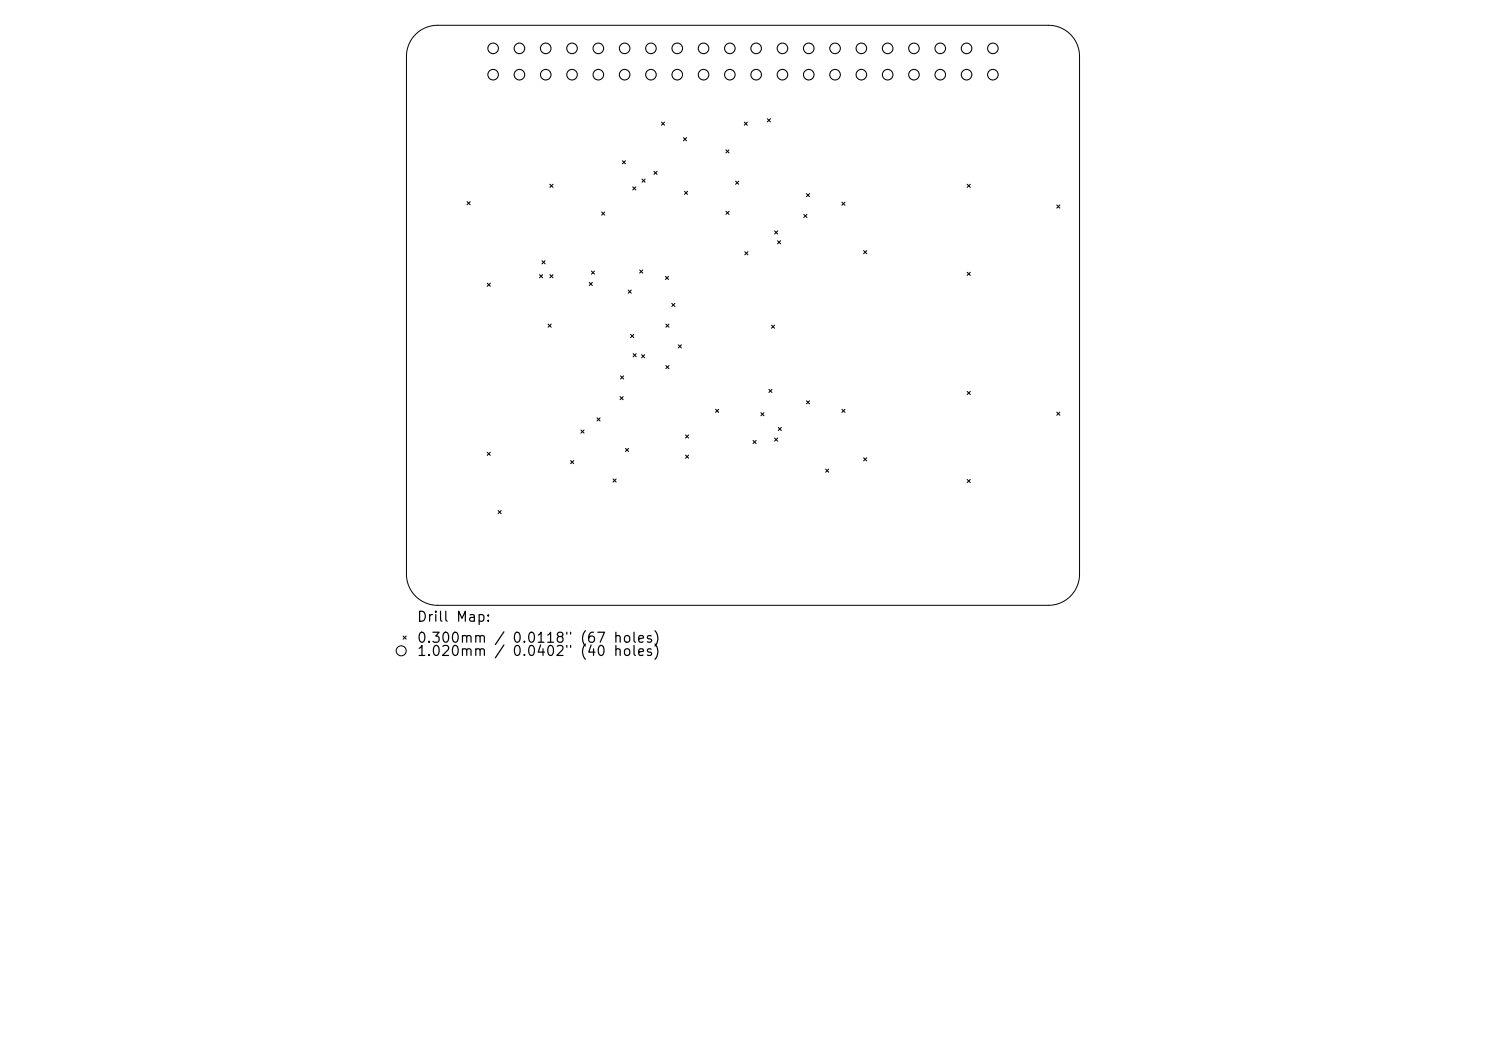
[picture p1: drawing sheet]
<svg xmlns="http://www.w3.org/2000/svg" width="297mm" height="210mm" viewBox="0 0 297 210" stroke-linecap="round" stroke-linejoin="round" font-family="sans-serif">
<defs><g id="words">
<g font-size="2">
<text x="83.2" y="124.7">Drill Map:</text>
<text x="83.2" y="128.9">0.300mm / 0.0118&quot; (67 holes)</text>
<text x="83.2" y="131.6">1.020mm</text>
<text x="102.2" y="131.6">0.0402&quot; (40</text>
</g>
</g></defs>
<path d="M83.1 6.9a6.2 6.2 0 0 1 4.3-1.8h122.2a6.2 6.2 0 0 1 6.2 6.2v103.4a6.2 6.2 0 0 1-6.2 6.3h-122.2a6.2 6.2 0 0 1-6.2-6.3v-103.4a6.2 6.2 0 0 1 1.9-4.4z" fill="none" stroke="#000" stroke-width=".2"/>
<g fill="none" stroke="#000" stroke-width=".21">
<path d="M109.9 36.8l.6 .6M110.5 36.8l-.6 .6M124.4 32.1l.6 .6M125 32.1l-.6 .6M126.5 37.3l.6 .7M127.1 37.3l-.6 .7M128.3 35.8l.6 .6M128.9 35.8l-.6 .6M130.7 34.2l.6 .7M131.3 34.2l-.6 .7M132.2 24.4l.6 .6M132.8 24.4l-.6 .6"/>
<path d="M136.6 27.5l.6 .6M136.8 38.2l.6 .6M137.2 27.5l-.6 .6M137.4 38.2l-.6 .6M145.1 29.9l.6 .7M145.7 29.9l-.6 .7M147 36.2l.6 .6M147.6 36.2l-.6 .6M148.8 24.4l.6 .6M149.4 24.4l-.6 .6M153.4 23.7l.6 .7M154 23.7l-.6 .7"/>
<path d="M161.2 38.7l.6 .6M161.8 38.7l-.6 .6M193.3 36.8l.6 .6M193.9 36.8l-.6 .6M93.3 40.3l.7 .6M94 40.3l-.7 .6M97.4 56.6l.6 .6M98 56.6l-.6 .6M107.8 54.9l.7 .6M108.3 52.1l.6 .6M108.5 54.9l-.7 .6M108.9 52.1l-.6 .6"/>
<path d="M109.9 54.9l.6 .6M110.5 54.9l-.6 .6M117.8 56.4l.6 .7M118.2 54.2l.6 .6M118.4 56.4l-.6 .7M118.8 54.2l-.6 .6M120.3 42.4l.6 .6M120.9 42.4l-.6 .6M125.6 58l.6 .6M126.2 58l-.6 .6M127.8 53.9l.7 .7M128.5 53.9l-.7 .7"/>
<path d="M133 55.2l.6 .6M133.6 55.2l-.6 .6M145.1 42.2l.6 .6M145.7 42.2l-.6 .6M148.9 50.3l.6 .6M149.5 50.3l-.6 .6M154.8 46.1l.6 .7M155.4 48.1l.6 .6M155.4 46.1l-.6 .7M156 48.1l-.6 .6M160.7 42.8l.6 .7M161.3 42.8l-.6 .7"/>
<path d="M168.3 40.4l.6 .6M168.9 40.4l-.6 .6M172.6 50.1l.6 .6M173.2 50.1l-.6 .6M193.3 54.4l.6 .6M193.9 54.4l-.6 .6M211.2 41l.6 .6M211.8 41l-.6 .6M109.5 64.8l.7 .6M110.2 64.8l-.7 .6M123.9 79.2l.6 .7M124 75.1l.6 .6"/>
<path d="M124.5 79.2l-.6 .7M124.6 75.1l-.6 .6M126 66.8l.7 .7M126.5 70.7l.7 .6M126.7 66.8l-.7 .7M127.2 70.7l-.7 .6M128.2 70.9l.6 .6M128.8 70.9l-.6 .6M133.1 64.8l.6 .6M133.1 73l.6 .7M133.7 64.8l-.6 .6M133.7 73l-.6 .7"/>
<path d="M134.3 60.6l.6 .6M134.9 60.6l-.6 .6M135.6 68.9l.6 .6M136.2 68.9l-.6 .6M153.7 77.8l.6 .6M154.2 65l.6 .6M154.3 77.8l-.6 .6M154.8 65l-.6 .6M193.3 78.2l.6 .6M193.9 78.2l-.6 .6M97.4 90.4l.6 .6M98 90.4l-.6 .6"/>
<path d="M114 92l.7 .7M114.7 92l-.7 .7M116.1 85.9l.6 .6M116.7 85.9l-.6 .6M119.3 83.5l.6 .6M119.9 83.5l-.6 .6M122.5 95.7l.6 .6M123.1 95.7l-.6 .6M125 89.6l.6 .6M125.6 89.6l-.6 .6M137 86.9l.6 .6M137 90.9l.6 .7"/>
<path d="M137.6 86.9l-.6 .6M137.6 90.9l-.6 .7M143 81.8l.6 .6M143.6 81.8l-.6 .6M150.5 88l.6 .6M151.1 88l-.6 .6M152.1 82.5l.6 .6M152.7 82.5l-.6 .6M154.8 87.5l.6 .6M155.4 87.5l-.6 .6M155.6 85.4l.6 .6M156.2 85.4l-.6 .6"/>
<path d="M161.2 80.1l.6 .6M161.8 80.1l-.6 .6M165 93.7l.6 .7M165.6 93.7l-.6 .7M168.3 81.8l.6 .6M168.9 81.8l-.6 .6M172.6 91.5l.6 .6M173.2 91.5l-.6 .6M193.3 95.8l.6 .6M193.9 95.8l-.6 .6M211.2 82.4l.6 .6M211.8 82.4l-.6 .6"/>
<path d="M99.6 102l.6 .6M100.2 102l-.6 .6M80.6 127.1l.6 .6M81.2 127.1l-.6 .6"/>
<circle cx="98.6" cy="9.7" r="1.06"/>
<circle cx="98.6" cy="14.9" r="1.06"/>
<circle cx="103.8" cy="9.7" r="1.06"/>
<circle cx="103.8" cy="14.9" r="1.06"/>
<circle cx="109.1" cy="9.7" r="1.06"/>
<circle cx="109.1" cy="14.9" r="1.06"/>
<circle cx="114.3" cy="9.7" r="1.06"/>
<circle cx="114.3" cy="14.9" r="1.06"/>
<circle cx="119.6" cy="9.7" r="1.06"/>
<circle cx="119.6" cy="14.9" r="1.06"/>
<circle cx="124.8" cy="9.7" r="1.06"/>
<circle cx="124.8" cy="14.9" r="1.06"/>
<circle cx="130.1" cy="9.7" r="1.06"/>
<circle cx="130.1" cy="14.9" r="1.06"/>
<circle cx="135.4" cy="9.7" r="1.06"/>
<circle cx="135.4" cy="14.9" r="1.06"/>
<circle cx="140.6" cy="9.7" r="1.06"/>
<circle cx="140.6" cy="14.9" r="1.06"/>
<circle cx="145.9" cy="9.7" r="1.06"/>
<circle cx="145.9" cy="14.9" r="1.06"/>
<circle cx="151.1" cy="9.7" r="1.06"/>
<circle cx="151.1" cy="14.9" r="1.06"/>
<circle cx="156.4" cy="9.7" r="1.06"/>
<circle cx="156.4" cy="14.9" r="1.06"/>
<circle cx="161.6" cy="9.7" r="1.06"/>
<circle cx="161.6" cy="14.9" r="1.06"/>
<circle cx="166.9" cy="9.7" r="1.06"/>
<circle cx="166.9" cy="14.9" r="1.06"/>
<circle cx="172.2" cy="9.7" r="1.06"/>
<circle cx="172.2" cy="14.9" r="1.06"/>
<circle cx="177.4" cy="9.7" r="1.06"/>
<circle cx="177.4" cy="14.9" r="1.06"/>
<circle cx="182.7" cy="9.7" r="1.06"/>
<circle cx="182.7" cy="14.9" r="1.06"/>
<circle cx="187.9" cy="9.7" r="1.06"/>
<circle cx="187.9" cy="14.9" r="1.06"/>
<circle cx="193.2" cy="9.7" r="1.06"/>
<circle cx="193.2" cy="14.9" r="1.06"/>
<circle cx="198.4" cy="9.7" r="1.06"/>
<circle cx="198.4" cy="14.9" r="1.06"/>
<circle cx="80.2" cy="130" r="1"/>
</g>
<use href="#words"/>
</svg>
